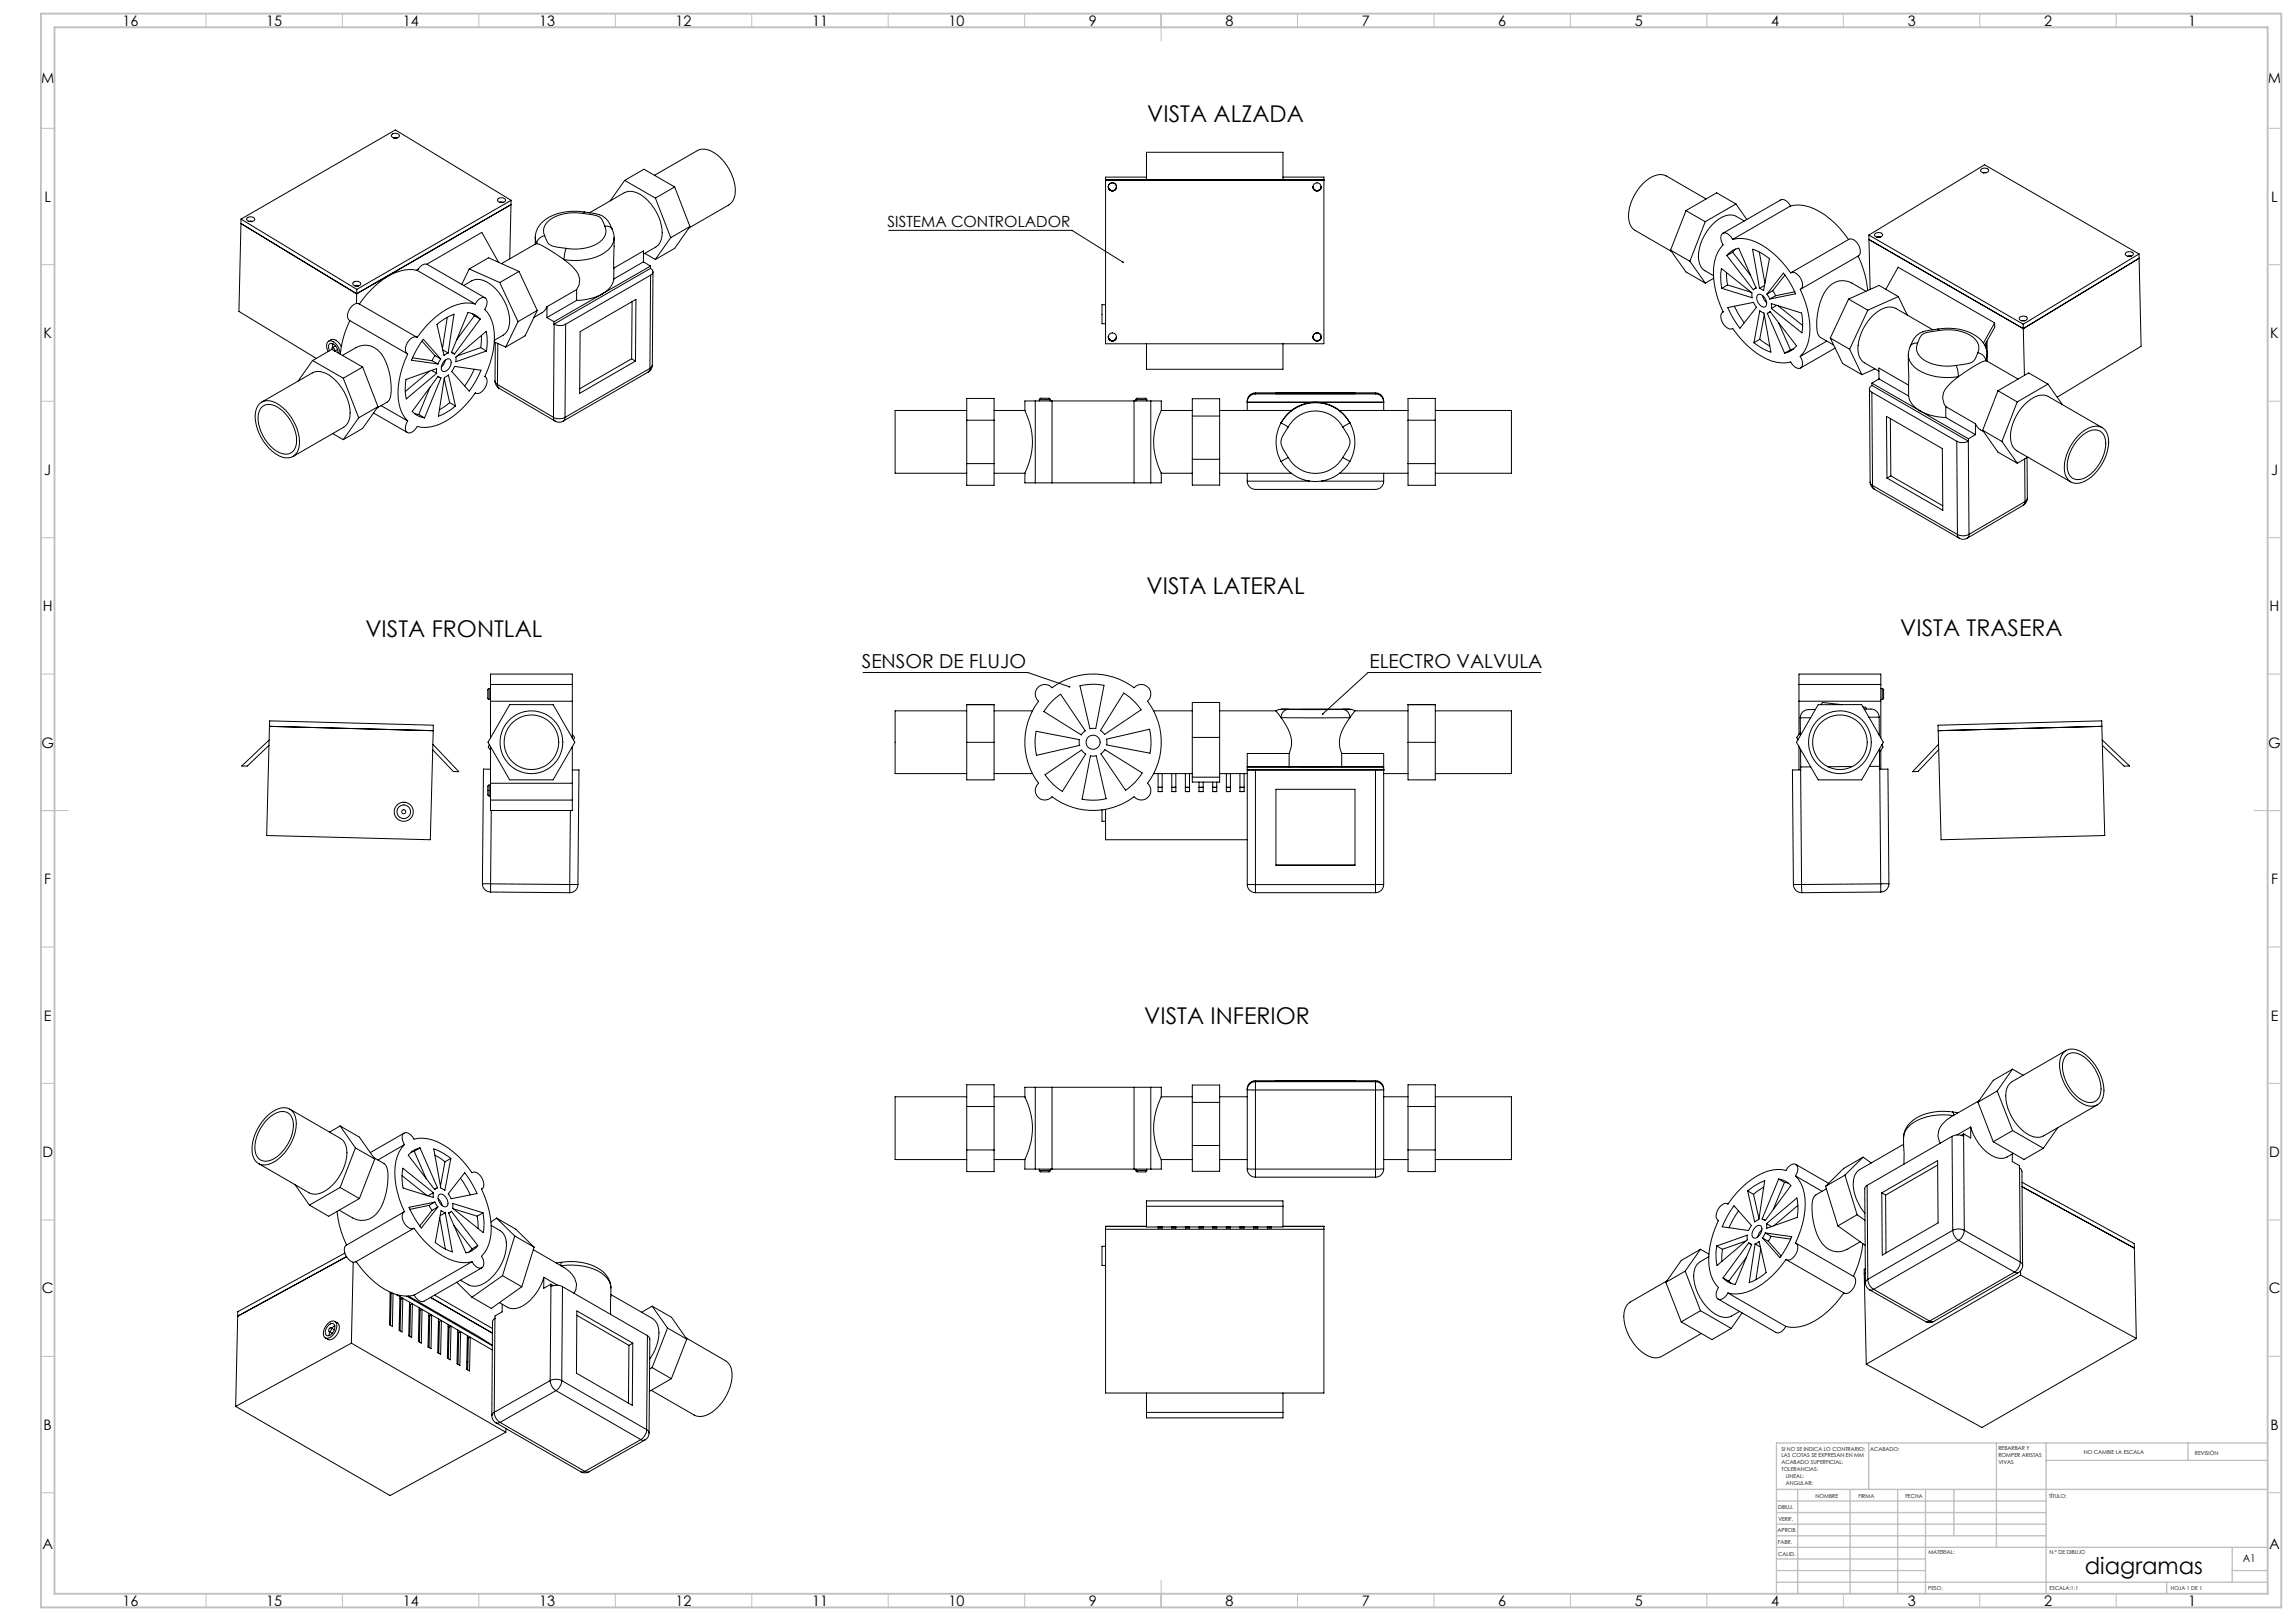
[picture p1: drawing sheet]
<svg xmlns="http://www.w3.org/2000/svg" width="841mm" height="594mm" viewBox="0 0 841 594" stroke-linecap="round" stroke-linejoin="round" font-family="sans-serif">
<defs><g id="words">
<g font-size="8.5">
<text x="420.4" y="44.6">VISTA ALZADA</text>
<text x="420.2" y="217.7">VISTA LATERAL</text>
<text x="133.9" y="233.3">VISTA FRONTLAL</text>
<text x="696.4" y="232.9">VISTA TRASERA</text>
<text x="419.3" y="375.1">VISTA INFERIOR</text>
<text x="764" y="576.7">diagramas</text>
</g>
<g font-size="7.1">
<text x="315.8" y="244.8">SENSOR DE FLUJO</text>
<text x="501.8" y="244.8">ELECTRO VALVULA</text>
</g>
<text font-size="5.6" x="325.2" y="83.1">SISTEMA CONTROLADOR</text>
<g font-size="5.3">
<text x="44.8" y="9.5">16</text>
<text x="97.6" y="9.5">15</text>
<text x="147.6" y="9.5">14</text>
<text x="197.6" y="9.5">13</text>
<text x="247.6" y="9.5">12</text>
<text x="297.6" y="9.5">11</text>
<text x="347.6" y="9.5">10</text>
<text x="399.1" y="9.5">9</text>
<text x="449.1" y="9.5">8</text>
<text x="499.1" y="9.5">7</text>
<text x="549.1" y="9.5">6</text>
<text x="599.1" y="9.5">5</text>
<text x="649.1" y="9.5">4</text>
<text x="699.1" y="9.5">3</text>
<text x="749.1" y="9.5">2</text>
<text x="801.8" y="9.5">1</text>
<text x="15.1" y="30.5">M</text>
<text x="831.1" y="30.5">M</text>
<text x="16.3" y="74">L</text>
<text x="832.3" y="74">L</text>
<text x="16" y="124">K</text>
<text x="832" y="124">K</text>
<text x="16.2" y="174">J</text>
<text x="832.2" y="174">J</text>
<text x="15.7" y="224">H</text>
<text x="831.7" y="224">H</text>
<text x="15.2" y="274">G</text>
<text x="831.2" y="274">G</text>
<text x="16.2" y="324">F</text>
<text x="832.2" y="324">F</text>
<text x="16.1" y="374">E</text>
<text x="832.1" y="374">E</text>
<text x="15.5" y="424">D</text>
<text x="831.5" y="424">D</text>
<text x="15.4" y="474">C</text>
<text x="831.4" y="474">C</text>
<text x="16" y="524">B</text>
<text x="832" y="524">B</text>
<text x="15.5" y="567.5">A</text>
<text x="831.5" y="567.5">A</text>
<text x="44.8" y="588.5">16</text>
<text x="97.6" y="588.5">15</text>
<text x="147.6" y="588.5">14</text>
<text x="197.6" y="588.5">13</text>
<text x="247.6" y="588.5">12</text>
<text x="297.6" y="588.5">11</text>
<text x="347.6" y="588.5">10</text>
<text x="399.1" y="588.5">9</text>
<text x="449.1" y="588.5">8</text>
<text x="499.1" y="588.5">7</text>
<text x="549.1" y="588.5">6</text>
<text x="599.1" y="588.5">5</text>
<text x="649.1" y="588.5">4</text>
<text x="699.1" y="588.5">3</text>
<text x="749.1" y="588.5">2</text>
<text x="801.8" y="588.5">1</text>
</g>
<text font-size="3.9" x="821.9" y="572.5">A1</text>
<g font-size="2">
<text x="652.8" y="531.6">SI NO SE INDICA LO CONTRARIO:</text>
<text x="685.4" y="531.6">ACABADO:</text>
<text x="732.3" y="531.5">REBARBAR Y</text>
<text x="732.3" y="534">ROMPER ARISTAS</text>
<text x="763.6" y="533">NO CAMBIE LA ESCALA</text>
<text x="804.3" y="533.2">REVISIÓN</text>
<text x="652.8" y="534.1">LAS COTAS SE EXPRESAN EN MM</text>
<text x="652.8" y="536.6">ACABADO SUPERFICIAL:</text>
<text x="652.8" y="539.1">TOLERANCIAS:</text>
<text x="732.3" y="536.5">VIVAS</text>
<text x="654.4" y="541.6">LINEAL:</text>
<text x="654.4" y="544.1">ANGULAR:</text>
<text x="665.3" y="549">NOMBRE</text>
<text x="681" y="548.9">FIRMA</text>
<text x="698.2" y="548.9">FECHA</text>
<text x="750.9" y="548.9">TÍTULO:</text>
<text x="651.6" y="553.1">DIBUJ.</text>
<text x="651.7" y="557.3">VERIF.</text>
<text x="651.4" y="561.4">APROB.</text>
<text x="651.5" y="565.8">FABR.</text>
<text x="706.6" y="569.5">MATERIAL:</text>
<text x="751.1" y="569.5">N.º DE DIBUJO</text>
<text x="651.7" y="570.1">CALID.</text>
<text x="706.6" y="582.5">PESO:</text>
<text x="751.1" y="582.6">ESCALA:1:1</text>
<text x="795.5" y="582.6">HOJA 1 DE 1</text>
</g>
</g></defs>
<g fill="none" stroke="#000" stroke-width=".37">
<path d="M143.5 49.3a1.85 1.85 0 0 1 2.9 .4 1.7 1.7 0 0 1-3 0zM144.3 50.5h1.2M420.1 55.8h50v10h-50zM90.5 80l.8-.5a1.26 1.26 0 0 1 1.3 0 1.26 1.26 0 0 1 .6 1.2 1.85 1.85 0 0 1-2.9-.4zM182.4 73l.8-.5a1.3 1.3 0 0 1 2 1.2 1.84 1.84 0 0 1-2.9-.4zM183.1 74.1h1.3M187.3 75l-56.6 32.7-42.4-25.8M187.3 73.4l-56.6 32.6M187.3 73.4l-.5 21.5M187.3 73.4l-42.4-25.8-56.6 32.7M213.7 78.2l3.5 .5a3.9 3.9 0 0 1 3.9 2.8l.6 1.4M213.7 78.2a15.9 15.9 0 0 0-13.2 3.3 4.3 4.3 0 0 0-.9 4.9"/>
<path d="M214.2 77.7a18.8 18.8 0 0 0-15.6 3.8 7.4 7.4 0 0 0-2.4 5.5M214.2 77.7l2 .3a7.5 7.5 0 0 1 7.7 5.3M214.2 77.7l-.5 .5M216.1 78l12.7-7.4a6.5 6.5 0 0 1 7.5 1.9 17.4 17.4 0 0 1 6.3 14.1 5.1 5.1 0 0 1-2.3 4l-4.5 2.5M228.9 66.1l-5.3 7.5M228.9 66.1l11.3 6.5M228.9 66.1l7.1-4.1 11.2 6.5M239.9 64.2l15.7-9a6 6 0 0 1 6.3 .9 17.6 17.6 0 0 1 7.5 15 5.4 5.4 0 0 1-2.3 4l-14.6 8.4M240.2 72.6l5.6 14.5M247.2 68.5l-7 4.1M247.2 68.5l5.6 14.5M405.1 66h80"/>
<path d="M406.2 68.4a1.5 1.5 0 0 0 1.5 1.4 1.5 1.5 0 0 0 1.5-1.4 1.5 1.5 0 0 1-1.5 1.5 1.5 1.5 0 0 1-1.5-1.5zM420.1 64.9h-15v61.1h80v-61.1h-15M481.2 68.4a1.5 1.5 0 0 0 1.5 1.5 1.5 1.5 0 0 0 1.5-1.5M481.2 68.4a1.5 1.5 0 0 0 1.5 1.6 1.5 1.5 0 0 0 1.5-1.6M481.2 68.4a1.5 1.5 0 0 0 1.5 1.4 1.5 1.5 0 0 0 1.5-1.4M617.8 77.2l-5.6 14.5M617.8 77.2l7.1 4M625.2 72.9l-14.6-8.4a7.7 7.7 0 0 0-8.7 2.9 16.3 16.3 0 0 0-4.8 14.3 4.3 4.3 0 0 0 2.1 2.7l13.3 7.7M636.1 74.7l-11.2 6.5M636.1 74.7l4 5.7M636.1 74.7l-7-4-11.3 6.5M656.1 75.5a14.9 14.9 0 0 1 12.6 3.2 35 35 0 0 1 8.7 9.1"/>
<path d="M656.1 75.5a3.2 3.2 0 0 0-3.6-2.2l-21.2 12.2M656.1 75.5l-21.2 12.2M725.9 62.2a1.83 1.83 0 0 1 2.9 .3 1.73 1.73 0 0 1-3 0zM726.7 63.3h1.2M88.3 81.9l-.7 32.2 28.3 17.2M88.3 80.3l42.4 25.7M88.3 80.3v1.6M91.2 81.1l1.3 .1M152.9 99.1a16.7 16.7 0 0 0-14.4 4.7 36.9 36.9 0 0 0-6.8 7.6M152.9 99.1a3.2 3.2 0 0 1 3.7-2.2l21.2 12.2M152.9 99.1l21.3 12.3M153.2 98.6l-.7 .4"/>
<path d="M171.9 98.6l-2.7 5.6M171.9 98.6l11.2 4.9M171.9 98.6l7.1-4.1 11.2 5M182.7 96.1l-6.1-10.9-20.2 11.6M190.2 99.5l-7.1 4M190.2 99.5l6.7 14.3M196.1 87l.6 2.3M196.1 87v2.5M196.7 89.3a39.2 39.2 0 0 1 10 5.8M196.7 89.3l-12.9 7.3M199.6 86.4a4.6 4.6 0 0 0 4.4 4.2l3.5 .4M199.6 86.4a3.3 3.3 0 0 0-2.9 2.9"/>
<path d="M206.7 95.1l.1 .1a18.1 18.1 0 0 1 5 5.1l.6 1.9-.2 2.1-.9 1.8M207.5 91l-.6 1.9-.2 2.2M221.7 82.9a4.9 4.9 0 0 1-3 6.5 17.5 17.5 0 0 1-11.2 1.6M221.7 82.9l1.5 .1 1.1 1M224 83.3l.3 .7M224.3 84l.5 1.4 .2 1.8M224.9 98.2v4M225 87.2l-.1 11M225 87.2a7.2 7.2 0 0 1-4.9 6.3 22.7 22.7 0 0 1-13.4 1.6M235.8 95.9l-10.9 6.3M235.8 95.9v-3.9l-10.9 6.2M235.8 95.9l2.6 1.6"/>
<path d="M236.3 92.8l3.8 2.3M238.4 98.3v.1M238.4 98.3l-35.4 20.5M238.4 97.5l-17.7 10.2M238.4 97.5v.8M238.4 98.4a1.31 1.31 0 0 1 .9 1.2 1.31 1.31 0 0 1-.9 1.3M239.3 99.6l-.3 34.2M245.8 87.1l-5.7 8M252.8 83l-7 4.1M252.8 83l-5.6 8-7.1 4.1M325.7 84.4h67.1l18.7 11.7M612.2 91.7l7.1 4"/>
<path d="M612.2 91.7l5.6 8 7.1 4M619.3 95.7l5.6 8M624.9 81.2l-5.6 14.5M630.8 98.4l11.2 8.9 .1 1.8-11.2-3.5a21.1 21.1 0 0 1-.1-7.2zM632.7 99.9l.4 4.5M633.3 93.1l1.5-1.2 2.4-1 6.3 14.7-1 .6-9.7-12.5zM634.9 87.7a3.2 3.2 0 0 0-3.6-2.2 3.2 3.2 0 0 0 .1 4.2 16.6 16.6 0 0 0-3.1 14.9 37.3 37.3 0 0 0 3.1 9.7M634.9 87.7a16.4 16.4 0 0 1 14.4 4.7 38.4 38.4 0 0 1 6.9 7.6 2.89 2.89 0 0 1 3.6 1.9 2.95 2.95 0 0 1-.1 4.2 30.5 30.5 0 0 1 3.1 18.4 11.7 11.7 0 0 1-3.1 6.1M634.9 92.4l6.6 8.6M634.9 92.4l-2.1 1.3M636.1 91.3l-1.2 1.1M639.2 81a7.1 7.1 0 0 0-6.9-1.9 16.9 16.9 0 0 0-9.8 16.2 5.1 5.1 0 0 0 2.3 3.9l3.1 1.8"/>
<path d="M642.2 91.3a18.7 18.7 0 0 1 6.2 3.5l-2.1 11.7-1.5-.9zM644.7 92.4l2 11.3M656.3 99.9l21.2-12.2a2.99 2.99 0 0 1 3.5 2 3.1 3.1 0 0 1 0 4.1l-21.2 12.2M680.9 93.8a35.1 35.1 0 0 1 3.5 12.7M684.8 86.1l42.5-25.7 56.5 32.7M684.8 86.1l56.6 32.7M684.8 86.1l.5 20M684.9 87.8l56.5 32.6 42.5-25.8M687 85.8l.8-.5a1.22 1.22 0 0 1 1.4-.1 1.22 1.22 0 0 1 .6 1.2 1.83 1.83 0 0 1-2.9-.3zM689 86.9h-1.2M778.9 92.8a1.86 1.86 0 0 1 2.9 .3 1.72 1.72 0 0 1-3 0zM780.9 93.9h-1.2"/>
<path d="M783.8 93.1l-42.4 25.7M783.8 93.1l.8 33.8-30.7 18.6M128.2 117.5a36.2 36.2 0 0 0-3.5 12.3M129.4 103.6a1.81 1.81 0 0 1 2.8 .4 1.72 1.72 0 0 1-3-.1zM130.1 104.7l1.2 .1M130.7 106l-.1 5.2M160.1 118.9a21.4 21.4 0 0 1 6.3-3.8l-2.2 14.3-1.5 .8zM163.9 116.3l-1.8 11.4M169.9 104.6a6.9 6.9 0 0 1 7.2-1.8 17 17 0 0 1 9.5 16.4 5 5 0 0 1-2.2 3.6l-3.2 1.9M171.5 114.5a7.2 7.2 0 0 1 4.5 2.4l-9.5 12.9-1.1-.6zM173 114.9l.8 .8M173.8 115.7l-6.4 8.8"/>
<path d="M173.8 115.7l2.2 1.2M174.2 111.4a16.6 16.6 0 0 0-14.5 4.7 36.9 36.9 0 0 0-6.8 7.5 2.99 2.99 0 0 0-3.6 2 2.96 2.96 0 0 0 .1 4.1 30.5 30.5 0 0 0-3.1 18.5 11.7 11.7 0 0 0 3.1 6.1M174.2 111.4a3.2 3.2 0 0 1 3.6-2.3 3.2 3.2 0 0 1-.1 4.3 14.8 14.8 0 0 1 3.4 12.5 36.5 36.5 0 0 1-3.4 12.1M183.1 103.5l6.7 14.4M189.8 117.9l-4.5 9.3M196.9 113.8l-7.1 4.1M196.9 113.8l-4.5 9.3-7.1 4.1M200.4 116.4l2.6 1.5M200.4 112.4a7.4 7.4 0 0 1-4.7 3.9M200.4 112.4v4M203 117.9v.9M203 118.8h.1"/>
<path d="M203.1 118.8a4.8 4.8 0 0 0 4.2 0M203.1 118.8l-.3 34.1M207.3 118.8l-.3 34.2M211.3 110.1l-10.9 6.3M211.3 106.1l-10.9 6.3M211.3 106.1v4M220.7 107.7a20.6 20.6 0 0 1-9.4 2.4M220.7 107.7l-17.7 10.2M224.9 102.2a7.5 7.5 0 0 1-4.2 5.5M231.6 110.5l-.1 21M238.4 100.9l-31.1 17.9M238.4 100.9l-.2 34.1"/>
<path d="M405.1 111.6h-1.3v7h1.3M628 102l-3.1 1.7M631.4 114.3a2.95 2.95 0 0 0-.1 4.1 2.98 2.98 0 0 0 3.6 2M631.4 114.3l-.1 .1M633.1 104.4l8.6 2.7M633.1 104.4l-2.2 1.2M633.1 112.7l9.5-1.9 1 1.8-6 7.7a35 35 0 0 1-4.5-7.6zM635.6 112.2l3.6 6.1M643.5 105.5l-.5 .3M644 108.3a1.31 1.31 0 0 1 2 .1 3 3 0 0 1 1 3.9 2.41 2.41 0 0 1-3-2l-.3-.8zM644.9 113.9l1.5 .8 2.5 14.3a18.7 18.7 0 0 1-6.2-3.4zM645.9 108.3l.6 1.5 .9 1.1"/>
<path d="M646.5 115.4l-1.7 8.9M646.6 104.6l-1.8 1M647.5 107.8l6-7.7a35 35 0 0 1 4.5 7.6l-9.5 1.9M647.5 107.8l1 1.8M647.6 114.8l1-.6 9.7 12.5a7.3 7.3 0 0 1-4.3 2.7zM648.7 114.3l-.6 .3M649.1 111.3l11.1 3.4a21.1 21.1 0 0 1 .1 7.3l-11.2-9zM649.6 106.5l1.1 1.9M649.6 106.5l-2.1 1.3M650.7 108.4l-2.2 1.2M651.1 111.9l-2 1.1M651.5 112l9.1 7.3"/>
<path d="M651.7 118.2l4.4 10M654.1 100.8l-4.5 5.7M657.7 106.9l-7 1.5M677.4 109.6l-6.7 14.3M677.4 109.6l7.1 4.1M683.8 106.7l-5.2-3a6.9 6.9 0 0 0-9.4 2.5 23.2 23.2 0 0 0-3.1 16l.9 1.3 4.9 2.9M684.5 113.7l-6.7 14.3M691.1 106l4.5-8.1 35.3 20.4M695.6 108.7l-11.1 5M695.6 108.7l3.3 6.8M695.6 108.7l-7-4.1-11.2 5M730.9 118.3l.1 1.6-3.7 6.6"/>
<path d="M730.9 118.3l-4.1 7.4M740 116.4l.8-.5a1.25 1.25 0 0 1 1.4-.1 1.25 1.25 0 0 1 .6 1.2 1.83 1.83 0 0 1-2.9-.3zM741.4 118.8l.5 18.8M742.1 117.5h-1.3M114.5 132.1l-5.2 7.5M114.5 132.1l11.3 6.5M120.2 128.8l-.1-.3a2.3 2.3 0 0 1 .8-3.6 4.8 4.8 0 0 1 3.7 4.8M120.4 125.1a3 3 0 0 1 4.7 1.9M120.8 128.5a1.99 1.99 0 0 1 .3-2.7 3.2 3.2 0 0 1 2.8 3.5M121.6 128v-.4a.77 .77 0 0 1 .9 .1 .77 .77 0 0 1 .1 .9l1.1-.5M121.6 128l-7.1 4.1M121.6 128l11.3 6.5"/>
<path d="M121.8 125.9l.2 1.4M122.7 128.6l.1 .1M122.9 126.7l-1.2 .7M125.5 130.2l5-2.8a7.3 7.3 0 0 1 10.2 3.6 24.1 24.1 0 0 1 2.3 14.7l-.3 .9-.8 .7M125.8 138.6l5.6 14.5M132.9 134.5l-7.1 4.1M132.9 134.5l5.6 14.5M148.8 139.1l11.2-4v1.7l-11.1 9.4a18.9 18.9 0 0 1-.1-7.1zM151.2 131.1l7.2 1.1M152.8 123.6l-21.2-12.3a3.9 3.9 0 0 0-4.2 3.8 2.18 2.18 0 0 0 .7 2.3l21.2 12.2M154.6 125l4.8 5.3M157.4 136l-8.9 7.5"/>
<path d="M158.2 135.7l1.8 1.1M158.4 132.2l2.1 1.2M159.4 130.3l-1 1.9M159.4 130.3l2.1 1.2M160.5 138l.5 .2M160.5 137.9l1.1 .6-6 14.6a7.6 7.6 0 0 1-4.5-2.4zM161.5 131.5l-6.4-7.2-2.4 3.7-1.9 4 9.7 1.4M161.5 131.5l-1 1.9M162.2 128.2l2 1.2M162.8 132.3a1.42 1.42 0 0 1 2.4-.2 3.2 3.2 0 0 1-2.9 4 2.67 2.67 0 0 1 .5-3.8zM162.8 138.7l2 8.9M162.8 138.3l1.5-.9 2.6 11.4a19.5 19.5 0 0 1-6.2 3.7z"/>
<path d="M163.2 131.9l-.4 1.2-1.1 1.4M165.5 129.1l.6 .3M166.6 134.3l9.6 1.4a35.1 35.1 0 0 1-4.3 7.6l-6.4-7.2zM167 130.9l11.2-9.4a19.1 19.1 0 0 1 .1 7.1l-11.3 4zM173.8 135.3l-3.5 6.2M176.1 127.4l-8.5 3M176.1 127.4l2.2 1.2M176.4 123l-.3 4.4M177.7 138a2.9 2.9 0 0 1 .1 4.1 2.89 2.89 0 0 1-3.6 1.9M177.7 137.9l.1 .1M181.2 125.3l4.1 1.9M181.4 139.7a3.1 3.1 0 0 0 1.5 2.6"/>
<path d="M181.4 139.7l.2 .6 .7 .6M181.5 125.5l-.1 14.2M182.4 125.9l-.1 15M212.6 121.5l20.4-11.8-.1 22.6-20.5 11.8zM231.5 131.5l-19.1 11M231.5 131.5l1.4 .8M237.5 136.3l-31.1 18M238.2 135l-.2 .8-.5 .5M238.2 135l-31.2 18M239 133.8a3.1 3.1 0 0 1-1.5 2.5M239 133.8l-.2 .6-.6 .6M406.2 123.4a1.5 1.5 0 0 0 1.5 1.5 1.5 1.5 0 0 0 1.5-1.5"/>
<path d="M406.2 123.4a1.5 1.5 0 0 0 1.5 1.4 1.5 1.5 0 0 0 1.5-1.4M420.1 126v9.3h50v-9.3M481.2 123.4a1.5 1.5 0 0 0 1.5 1.4 1.5 1.5 0 0 0 1.5-1.4 1.5 1.5 0 0 1-1.5 1.5 1.5 1.5 0 0 1-1.5-1.5zM634.9 120.4a31 31 0 0 0 14.4 11.9 12 12 0 0 0 6.9 .3 3.2 3.2 0 0 0 3.6 2.3 3.2 3.2 0 0 0-.1-4.3M634.9 120.4h-.1M644.8 124.3l3.7 2.5M644.8 124.3l-2.1 1.3M656.1 128.2l-2.1 1.2M657.2 127.9l-1.1 .3M669.4 125l-9.7 5.6M670.7 123.9l7.1 4.1M670.7 123.9l4.5 9.3 7.1 4.1"/>
<path d="M672.5 127.6l-12.7 7.3M677.8 128l4.5 9.3M687.1 135.2l-4.8 2.1M688.6 138.8l-.1-3.9 10.9 6.2M688.6 138.8l10.8 6.3M688.6 138.8l-2.6 1.6M700 126.9l-.7 3.1M700.3 126.1l-.3 .8M702.7 125.8a4.9 4.9 0 0 0 2.9 6.5 17.5 17.5 0 0 0 11.2 1.6M702.7 125.8l-1.6 .1-1.1 1M708.3 120.9l-13.6-7.9a6.3 6.3 0 0 0-6.6 1.2 17.4 17.4 0 0 0-7.1 15.1 5.1 5.1 0 0 0 2.2 3.7l5.4 3M710.1 120.6l-2.1 .3a7.5 7.5 0 0 0-7.6 5.3"/>
<path d="M710.6 121.1l-.5-.5a18.2 18.2 0 0 1 16.2 4.4 7 7 0 0 1 1.9 4.9M710.6 121.1l-2.3 .4a5 5 0 0 0-5.6 4.3M710.6 121.1a15.6 15.6 0 0 1 13.3 3.3 4.2 4.2 0 0 1 .8 4.9M716.8 133.9l.5 1.3 .4 2.8M717.7 138l-.8 .6a13.6 13.6 0 0 0-4.7 5.3l-.3 2 .5 2 .6 1.1M717.7 138a20.7 20.7 0 0 1-16.1-3.4 6.2 6.2 0 0 1-2.3-4.5l.1 11M724.7 129.3a4.9 4.9 0 0 1-5.5 4.3l-2.4 .3M724.7 129.3a3.3 3.3 0 0 1 2.9 2.9M727.6 132.2a38.6 38.6 0 0 0-9.9 5.8M727.6 132.2h.4M727.6 132.2l.6-2.3v2.5M727.8 125.6l.1 2.2"/>
<path d="M728 132.2l11.5 6.7M728.1 125.1l.1 5.5M728.2 130.5v.1M728.2 129.7h.1M94.9 148.2a5.3 5.3 0 0 1 7.3 .1 17.6 17.6 0 0 1 7.5 15.1 4.7 4.7 0 0 1-7.5 3.6 17.4 17.4 0 0 1-8.6-15.7l.7-2.3zM95.6 149.5a4.7 4.7 0 0 1 6.9 .2 15.3 15.3 0 0 1 6.1 13 4 4 0 0 1-6.1 3.2 14.8 14.8 0 0 1-7.7-14.5zM95.9 147.3l18.5-10.6a5.9 5.9 0 0 1 6.4 .9 17.6 17.6 0 0 1 7.4 15 5.4 5.4 0 0 1-2.3 4l-18.5 10.7M121.9 158.9l3.9 2.2M131.4 153.1l-5.6 8M136.9 151.3l12.4 7.2M138.5 149l-7.1 4.1M138.5 149l-5.6 8-7.1 4.1"/>
<path d="M139.7 148.7l9.7 5.6M142 147.3l-3.8 2.2M151.9 151.5l1.6 .4M153.5 151.9l2.1 1.2M157.6 141.9l-4.1 10M164.8 147.6l-3.8 2.6M164.8 147.6l2.1 1.2M174.1 144l.2 .1M174.2 144a29.2 29.2 0 0 1-16.3 12.4l-3.4 .2-1.6-.3a3.2 3.2 0 0 1-3.6 2.2 3.2 3.2 0 0 1 .1-4.2M182.3 140.9l.6 1.4M182.3 140.9l20.5 12M182.9 142.3l20.5 12"/>
<path d="M202.8 152.9a4.6 4.6 0 0 0 4.2 .1M202.8 152.9l.2 .9 .4 .5M203.4 154.3a2.87 2.87 0 0 0 3 0M207 153l-.1 .8-.5 .5M354.3 150.4h-26.3v23h26.3M354.3 146h10v31.8h-10zM354.3 154h10M364.3 150.4h11.3M375.6 150.4a25 25 0 0 1 0 23M379.4 146.9h6.1M379.4 146.9h-3.8v3.5M379.4 146.9v30"/>
<path d="M380.9 146.4v-.1a6.1 6.1 0 0 1 3.7-.3l.3 .4M380.9 146.4h4M380.9 146.4v.5M384.9 146.4v.5M385.5 146.9h30.1M385.5 146.9v30M415.6 146.9h6.1M415.6 146.9v30M416.2 146.4l.4-.5h3.2l.4 .5M416.2 146.4h4M416.2 146.4v.5M420.2 146.4v.5"/>
<path d="M421.7 146.9h3.9v3.5M421.7 146.9v30M425.6 150.4a24.9 24.9 0 0 0 0 23h-.1M425.6 150.4h11.3M436.9 146.1h10v31.7h-10zM436.9 152.5h10M446.9 150.4l26.4 .1-2.4 2.3-1.5 2.1M460.1 144.3a3 3 0 0 0-3 3M460.1 144a3 3 0 0 0-3 3v3.4M460.1 144v.3M460.1 144.3h43.9M460.1 144h43.9"/>
<path d="M467.6 144h28.9v.3h-28.9zM469.4 154.9l2.7 1.5M469.4 154.9a14.5 14.5 0 0 1 25.3 0M469.4 154.9a14.6 14.6 0 0 0 0 14.2M472.1 156.4a11.5 11.5 0 0 1 20 0M472.1 156.4a14.2 14.2 0 0 0-2.7 5.4 12 12 0 0 0 2.7 5.8M473.2 150.4a14.6 14.6 0 0 1 17.7 0M490.8 150.5l2.1 1.9 1.8 2.5M490.8 150.4h25.2M492.1 156.4a11.6 11.6 0 0 1 2.6 5.9 14.2 14.2 0 0 1-2.6 5.3M494.7 154.9l-2.6 1.5M494.7 154.9a14.6 14.6 0 0 1 0 14.2"/>
<path d="M504 144a3 3 0 0 1 3 3v3.4M504 144.3a3 3 0 0 1 3 3M504 144v.3M507 147.4h-49.9M516 146h10v31.8h-10zM516 154h10M526 150.4h27.9v23h-27.9M685.1 142.5l.2 34.2M685.9 143.7l31.2 18M685.9 143.7l.3 34.2M686 141.2a1.33 1.33 0 0 0-.9 1.3 1.33 1.33 0 0 0 .8 1.2M686 141.2l35.3 20.5"/>
<path d="M686 140.4l35.3 20.4M686 140.4v.8M691.3 152.6l20.5 11.8 .1 22.6-20.4-11.8zM692.7 153.4l.2 21M699.4 141.1v4M699.4 145.1a8.7 8.7 0 0 0 6.3 6.4l3.5 1.1 3.8 .4M713 149l10.9 6.3M713 149v4M713 153l10.9 6.3M723.9 155.3a5.1 5.1 0 0 0 3 2.8M723.9 159.3l-2.6 1.5M723.9 155.3v4"/>
<path d="M726.5 157.7l7.1 4.1M726.5 157.7l5.7 8 7 4M732.2 143.2l-5.7 14.5M732.2 143.2l7 4.1M739.2 147.3l-5.6 14.5M750.5 140.8l-11.3 6.5M750.5 140.8l5.3 7.5M750.5 140.8l-7.1-4.1-11.2 6.5M761.6 159.6a8.7 8.7 0 0 1 8.1-3.2 5.4 5.4 0 0 1 3 5.6 17.2 17.2 0 0 1-9.9 14.8 4.5 4.5 0 0 1-6.3-4.1 17.2 17.2 0 0 1 5.1-13.1zM770.3 156.7l-19.7-11.4a6.6 6.6 0 0 0-7.5 1.8 17.7 17.7 0 0 0-6.3 14.2 5.1 5.1 0 0 0 2.3 3.9l19.7 11.4M354.3 169.9h10M364.3 173.4h11.3"/>
<path d="M375.6 173.4v3.5h3.8M379.4 176.9h6.1M385.5 176.9h30.1M415.6 176.9h6.1M425.5 173.4h11.4M425.6 173.4v3.5h-3.9M436.9 168.3h10M446.9 173.4h26.3M457.1 176.3a3 3 0 0 0 3 3h43.9a3 3 0 0 0 3-3M457.1 173.4v2.9M457.1 176.3h22.8M469.4 169.1a14.5 14.5 0 0 0 25.3 0"/>
<path d="M472.1 167.6a11.5 11.5 0 0 0 20 0M472.1 167.6l-2.7 1.5M484.2 176.3h22.8M490.9 173.4h25.1M492.1 167.6l2.6 1.5M507 173.4v2.9M516 169.9h10M685.3 176.7a3.1 3.1 0 0 0 1.5 2.5M685.3 176.7l.3 .6 .6 .6M686.2 177.9l.2 .8 .4 .5M686.2 177.9l31.1 18M686.8 179.2l31.1 18"/>
<path d="M692.9 174.4l19 10.9M692.9 174.4l-1.4 .8M717.1 161.7l.2 34.2M721.3 161.7a4.6 4.6 0 0 1-4.2 0M721.3 161.7l.2 34.1M721.3 161.7h.1M721.3 160.8v.9M733.6 161.8l5.6 7.9M741.9 168.2l.2 15.6M742.8 167.7l.1 14.8M743.1 167.5l-3.9 2.2M762.1 160.5a6.9 6.9 0 0 1 7.4-2.6 6.1 6.1 0 0 1 1.8 7.4 14.9 14.9 0 0 1-8.1 10.2 4 4 0 0 1-5.7-4.1 15.5 15.5 0 0 1 4.6-10.9z"/>
<path d="M717.3 195.9l.2 .8 .4 .5M717.9 197.2a2.87 2.87 0 0 0 3 0M721.5 195.8a4.6 4.6 0 0 1-4.2 .1M721.5 195.8l-.1 .9-.5 .5M741.5 185.1l-20.6 12.1M742.1 183.8l-.2 .8-.4 .5M742.1 183.8l-20.6 12M742.9 182.5a3 3 0 0 1-1.4 2.6M742.9 182.5l-.2 .7-.6 .6M179.2 252.3l-.4 .4v3.2l.4 .4M179.2 252.3v4M179.2 256.3h.5"/>
<path d="M179.2 252.3h.5M179.7 257v13.4M179.7 250.8v6.2M179.7 250.8v-3.8h30v3.8M179.7 250.8h30M179.7 257h30M186.8 258.2h15.9l7.9 13.8-7.9 13.8h-15.9l-8-13.8zM209.7 257v13.4M209.7 250.8v6.2M316.3 246.4h60.3l15.3 5.3M354.3 258.2h10v27.6h-10zM354.3 258.2h10"/>
<path d="M380.4 251.8a3.5 3.5 0 0 1 5.1 .2 25 25 0 0 1 30.1 0 3.5 3.5 0 0 1 5.1-.2 3.5 3.5 0 0 1-.2 5.2 25 25 0 0 1 0 30 3.5 3.5 0 0 1 .2 5.1 3.5 3.5 0 0 1-5.1-.1 25 25 0 0 1-30.1 0 3.5 3.5 0 0 1-5.1 .1 3.5 3.5 0 0 1 .2-5.1 25 25 0 0 1 0-30 3.5 3.5 0 0 1-.2-5.2zM385.3 257.2l3.4-2.8 9 13.4-1.5 1.5-13.7-8.6zM395.7 251.3a20.7 20.7 0 0 1 8.9-.2l-3.1 15.9h-2.1zM411.8 254a21.9 21.9 0 0 1 6.3 6.1l-13.3 9-1.5-1.4zM436.9 257.4h10v29.2h-10zM472 259.9h-2.9l-1.5 .6M472.1 260a2.92 2.92 0 0 0-2.7 3M472.1 260h20M472.1 260l-2.7-.1h25.3l-2.6 .1M492.1 260a2.92 2.92 0 0 1 2.6 3M492.1 259.9h2.9l1.5 .6M516 258.2h10v27.6h-10z"/>
<path d="M516 258.2h10M564.7 246.4h-63.4l-16.6 15.2M659.2 257v12.1M659.2 250.8v6.2M659.2 250.8v-3.8h30v3.8M659.2 250.8h30M659.2 257h30M665.2 260h-.1a5.5 5.5 0 0 0-4.9 1.4l-.5 1.7M666.3 258.2h15.9l7.9 13.8-7.9 13.8h-15.9l-8-13.8zM667.3 258.2l.6-.8 7.1 .8M682.7 259.1l1 .1 .3 .6M683.1 259.8h.1a5.4 5.4 0 0 1 4.9 1.3l.5 1.7"/>
<path d="M689.2 257v13.4M689.2 250.8v6.2M689.2 256.3h.6M689.2 252.3h.6M689.8 252.3l.4 .4v3.2l-.4 .4M689.8 252.3v4M98.6 271.2l-10 9.5h2l8-7.6M98.7 266.2l.1-2 60 1.5-.1 2.1M98.7 266.2l60 1.6M98.7 266.2l-1 40 60 1.5 1-39.9M158.6 272.7l9.5 10.1-2-.1-7.6-8M179.3 272.9l-.4 .9 .8 1.1"/>
<path d="M179.7 273.6v13.4M209.7 273.6v13.4M209.7 269.1l.8 1.1-.4 .9M354.3 260.5h-26.3v23h26.3M354.3 272h10M364.3 260.5h14.1M379.7 268l15.8 3 .1 2.1-15.8 3.7a21.4 21.4 0 0 1-.1-8.8zM399.6 277h2.1l3.6 15.7a22.3 22.3 0 0 1-8.8 .2zM404.9 274.7l13.7 8.5a21.2 21.2 0 0 1-6.1 6.4l-9.1-13.4zM405.5 270.9l15.8-3.7a21.3 21.3 0 0 1 .1 8.8l-15.8-3zM422.8 260.5h14.1M436.9 270.2h10"/>
<path d="M446.9 260.5h20.7l1.8 2.5M469.4 263h25.3M469.4 263a16.1 16.1 0 0 1 3.9 9.7l-.9 3.4M472.4 276.1h-15.3v48M472.4 276.1v4.9M491.7 276.1h15.3v48M491.7 276.1v4.9M494.7 263a13.6 13.6 0 0 0-3.5 11.8l.5 1.3M496.5 260.5l-1.8 2.5M496.5 260.5h19.5M516 272h10M526 260.5h27.9v23h-27.9"/>
<path d="M659.2 273.6v8.5M659.7 263.1l.1 6.4M659.8 268.4l-1.4 1.8 .4 .9M659.8 274.6l.1 6.5M663.5 263l-3.8 .1M688.6 262.8h-3.8M688.6 262.8l.1 6.6M688.7 274.5l.1 6.3M689.2 274.9v7M689.6 272.9l.4 .9-1.3 1.8M710.4 272.7l-9.5 10.1 1.9-.1 7.6-8M770.2 266.2v-2l-60 1.5v2.1"/>
<path d="M770.2 266.2l-60 1.6M770.2 266.2l1.1 40-60 1.5-1.1-39.9M770.4 271.2l10 9.5h-2l-8-7.6M179.2 287.7h-.2a6.1 6.1 0 0 0-.2 3.7l.4 .3M179.2 287.7v4M179.2 287.7h.5M179.2 291.7h.5M179.7 281.9l-2.5-.1-.4 42M179.7 287v6.2M179.7 293.2v3.8h30v-3.8M179.7 293.2h30M179.7 287h30"/>
<path d="M180 297l-.2 26.9M209 297l-.2 27.1M209.7 282.1h2.5l-.4 42.1M209.7 287v6.2M364.3 283.5h14M382.9 283.9l13.4-9.1 1.6 1.5-8.6 13.7a21.2 21.2 0 0 1-6.4-6.1zM403.8 296.8v4.1h1.3M405.1 296.6v11.1h52M422.8 283.5h14.1M424.4 283.5v6.5h1.5v-6.5M424.4 288.5h1.5M429.4 283.5v6.5h1.5v-6.5"/>
<path d="M429.4 288.5h1.5M434.4 283.5v6.5h1.5v-6.5M434.4 288.5h1.5M436.9 284.8h10M439.4 286.6v3.4h1.5v-3.4M439.4 288.5h1.5M444.4 286.6v3.4h1.5v-3.4M444.4 288.5h1.5M446.9 283.5h10.2M449.4 283.5v6.6l1.5-.1v-6.5M449.4 288.5h1.5M454.4 283.5v6.5h1.5v-6.5"/>
<path d="M454.4 288.5h1.5M457.1 282.1h3M457.1 282.1h.1M457.1 282.1h49.9M457.1 281h15.3M457.1 281.1h49.9M460.1 282.1v42.1M460.1 282.1h43.9M467.6 289.2h28.9v27.8h-28.9zM472.4 281h19.3M491.7 281h15.3M504 282.1v42.1"/>
<path d="M507 282.1h-3M507 282.1h.1M507 283.5h9M659.8 282.1h-3l.4 42.1M659.8 282.1l.4 42M659.9 281.1l-.1 1M663.5 281l-3.6 .1M678.8 280.9h-9M685.1 280.8h3.7M688.8 280.8v1.1M688.8 281.9l3-.1 .4 42M688.8 281.9l.4 42"/>
<path d="M176.8 323.8a3.1 3.1 0 0 0 3 3.1M176.8 323.8l3 .1M179.8 323.9v3M179.8 323.9l29 .2M179.8 326.9l29 .2M208.8 324.1v3M208.8 324.1l3 .1M211.8 324.2a3 3 0 0 1-3 2.9M457.1 324.1l3 .1M457.1 324.1a3 3 0 0 0 3 3M460.1 324.2v2.9M460.1 324.2h43.9"/>
<path d="M460.1 327.1h43.9M504 324.2v2.9M507 324.1l-3 .1M507 324.1a3 3 0 0 1-3 3M657.2 324.2a3.1 3.1 0 0 0 3 2.9M660.2 324.1v3M660.2 324.1l-3 .1M689.2 323.9v3M689.2 323.9l-29 .2M689.2 326.9l-29 .2M692.2 323.8l-3 .1M692.2 323.8a3 3 0 0 1-3 3.1"/>
<path d="M354.3 397.5h10v31.8h-10zM379.4 398.4h6.1M379.4 398.4h-3.8v3.5M379.4 398.4v30M385.5 398.4h30.1M385.5 398.4v30M415.6 398.4h6.1M415.6 398.4v30M421.7 398.4h3.9v3.5M421.7 398.4v30M436.9 397.6h10v31.6h-10zM460.1 396.4v3"/>
<path d="M460.1 396.4a2.95 2.95 0 0 0-3 3h3M460.1 396a2.95 2.95 0 0 0-3 3v29.4M460.1 396v.4M460.1 399.4v29M460.1 399.4h43.9M460.1 396.4h43.9M460.1 396h43.9M467.6 396.1v.2h28.9v-.2M504 396.4v3M504 396.4a2.89 2.89 0 0 1 3 3h-3M504 396a2.95 2.95 0 0 1 3 3v29.4M504 396v.4"/>
<path d="M504 399.4v29M516 397.5h10v31.8h-10zM731.9 399.8l5.6 14.5M731.9 399.8l-7.1 4.1M737.5 391.8l3.9 2.2M737.5 391.8l-5.6 8M737.5 391.8l-7.1 4.1-5.6 8M756.6 385.3a5.6 5.6 0 0 1 6.6 .4 17.6 17.6 0 0 1 7.7 15.3 4.7 4.7 0 0 1-2.8 4.1 4.7 4.7 0 0 1-4.9-.6 17 17 0 0 1-8.3-16.3l.4-1.2zM756.9 387.1a4.3 4.3 0 0 1 5.7-.5 15.2 15.2 0 0 1 7.2 13.6 4 4 0 0 1-6.1 3.3 14.7 14.7 0 0 1-7.7-14.5zM757.1 384.9l-19.7 11.4a5.3 5.3 0 0 0-2.4 5.3 16.9 16.9 0 0 0 10.3 15 4.5 4.5 0 0 0 3.6-.4l19.7-11.4M97.1 409.7a9.3 9.3 0 0 1 8.3-3.6 5.3 5.3 0 0 1 3.2 5.6 17 17 0 0 1-10.3 15 4.6 4.6 0 0 1-5.9-4.9 17.4 17.4 0 0 1 4.7-12.1zM97.9 410.2a7 7 0 0 1 7.4-2.5 5.5 5.5 0 0 1 2.1 6 15 15 0 0 1-8.4 11.5 4 4 0 0 1-5.6-4.1 15.4 15.4 0 0 1 4.5-10.9z"/>
<path d="M106.2 406.4l18.5 10.8a6 6 0 0 1 2.3 6.7 17.8 17.8 0 0 1-8.9 13.1 5.3 5.3 0 0 1-4.9 .1l-18.5-10.7M124.6 412.6l-3.8 2.3M124.6 412.6l5.6 8M124.6 412.6l7.1 4.1 5.6 8M148.1 415.2l-12.4 7.2M148.2 419.4a3.2 3.2 0 0 1-.1-4.2 3.2 3.2 0 0 1 3.6 2.2 14.9 14.9 0 0 1 12.6 3.3 35 35 0 0 1 8.7 9M148.2 419.4a15 15 0 0 0-3.4 12.5 36.1 36.1 0 0 0 3.4 12.1 2.95 2.95 0 0 0-.1 4.1 2.98 2.98 0 0 0 3.6 2 29.2 29.2 0 0 0 16.3 12.4l3.4 .2 1.6-.4M148.2 419.4l-9.7 5.7M354.3 401.9h-26.3v23h26.3M354.3 405.5h10M364.3 401.9h11.3M375.6 401.9a25 25 0 0 1 0 23"/>
<path d="M425.5 401.9a24.9 24.9 0 0 0 .1 23M425.5 401.9h11.4M436.9 419.8h10M436.9 404h10M446.9 401.9h10.2M507 401.9h9M516 405.5h10M526 401.9h27.9v23h-27.9M697.6 419.3l-16.1 9.3a5.8 5.8 0 0 0-2.4 5.6 17.8 17.8 0 0 0 4.3 10.4M714.8 409.4a8.4 8.4 0 0 0-4.7 6.9l1 2.6M715.3 416.4l.3 34.4M715.3 416.4l-31.1 18"/>
<path d="M715.6 407.5a19.1 19.1 0 0 0-15.6 3.9 7.6 7.6 0 0 0-2.4 5.5M715.6 407.5l2 .2M715.6 407.5l.3 1.2M715.9 408.8a21 21 0 0 0-16 3.6 7.6 7.6 0 0 0-2.3 7.6l.1 6.6M719.6 416.4a4.6 4.6 0 0 0-4.3 0M719.6 416.4l.2 34.4M719.6 415.5v.9M719.6 415.5l-.9 .6M722.2 413a16.1 16.1 0 0 0 10.1 11.4 6.2 6.2 0 0 0 5.5-1.8M722.2 413v4l-2.6-1.5M722.2 413l-5.1 2.9M724.8 403.9l5.6 14.5"/>
<path d="M725.2 403.4l-10.4 6M730.4 418.4l11.3 6.5 7.1-4.1M737.5 414.3l11.3 6.5M737.5 414.3l-7.1 4.1M754 413.3l-5.2 7.5M108.1 434.1l5.3 7.5M124.6 435.1l-11.2 6.5M124.6 435.1l7.1 4.1M130.2 420.6l-5.6 14.5M130.2 420.6l7.1 4.1M131.7 439.2l-11.3 6.5-7-4.1M137 424.2l3.8 2.2"/>
<path d="M137.3 424.7l-5.6 14.5M140.8 426.4a5.3 5.3 0 0 1 1.4 5.1 21.3 21.3 0 0 1-4.5 13.5 6.9 6.9 0 0 1-8.4 1.3l-5-2.8M147.3 430.8l9.1 7.2M147.6 428.1l11.2 8.9v1.8l-11.1-3.4a20 20 0 0 1-.1-7.3zM150.5 422.4l1.6-1.1 1.8-.7 6.4 14.7-1 .6-9.7-12.6zM151.8 421.9l-1.1 .3M151.8 421.9l4.4 10M153.9 420.6l-2.1 1.3M158.8 437l-2 1.2M159 421a19.3 19.3 0 0 1 6.2 3.5l-2.2 11.7-1.5-.8zM159.3 423.3l3.8 2.4M159.8 435.5l-.6 .3"/>
<path d="M160.5 439.2l1.2 1.4 .3 1.2M160.7 438a1.57 1.57 0 0 1 2.6 .7 2.19 2.19 0 0 1 0 3.5 3.4 3.4 0 0 1-2.6-4.2zM163.1 425.7l-1.7 9M165.2 424.5l-2.1 1.2M168.7 431.8l3.6 6.1M170.3 429.7l1.9 2.8 2.6 4.9-9.5 1.9-1-1.8zM173 429.7a2.91 2.91 0 0 1 3.6 2 2.94 2.94 0 0 1-.1 4 30.6 30.6 0 0 1 3.1 18.5 11.7 11.7 0 0 1-3.1 6.1 3.2 3.2 0 0 1 .1 4.3 3.2 3.2 0 0 1-3.6-2.3M173.1 429.6l-.1 .1M176.6 435.7l-.1 .1M354.3 421.4h10M364.3 424.9h11.3M375.6 424.9v3.5h3.8"/>
<path d="M379.4 428.4h6.1M380.9 428.9l.5 .5h3l.5-.5M380.9 428.9h4M380.9 428.4v.5M384.9 428.4v.5M385.5 428.4h30.1M415.6 428.4h6.1M416.2 428.9l.1 .2a5.8 5.8 0 0 0 3.7 .2l.2-.4M416.2 428.9h4M416.2 428.4v.5M420.2 428.4v.5M425.6 424.9v3.5h-3.9"/>
<path d="M425.6 424.9h11.3M446.9 424.9h10.2M457.1 428.4h3M457.1 428.4a3 3 0 0 0 3 3M460.1 428.4v3M460.1 428.4h43.9M460.1 431.4h43.9M504 428.4v3M507 428.4h-3M507 428.4a3 3 0 0 1-3 3M507 424.9h9M516 421.4h10"/>
<path d="M640.4 436.4a20.5 20.5 0 0 1 6.3-3.7l-2.2 14.2-1.5 .9zM640.4 436.4l2.2 1.2M642.6 437.6l2 8.9M646.3 435l-3.7 2.6M651.8 432a7.4 7.4 0 0 1 4.5 2.4l-9.5 12.9-1.1-.6zM651.8 432l2.1 1.3M653.9 433.3l1.6 .4M653.9 433.3l-4.1 10M658 430.9a3.2 3.2 0 0 0 .1-4.2 3.2 3.2 0 0 0-3.6 2.2 14.8 14.8 0 0 0-12.6 3.2 35.8 35.8 0 0 0-8.7 9.1M658 430.9a16.6 16.6 0 0 1 3.1 14.8 37.3 37.3 0 0 1-3.1 9.8 2.95 2.95 0 0 1 .1 4.1 2.89 2.89 0 0 1-3.6 1.9 30.8 30.8 0 0 1-14.5 12 11.9 11.9 0 0 1-6.8 .3M658 430.9l9.7 5.7M658.1 426.7l12 6.9"/>
<path d="M665.4 437.9a4.2 4.2 0 0 0-1.4 4.2 23.7 23.7 0 0 0 3.7 13.6 7 7 0 0 0 9.2 2.1l4.8-2.8M669 434.7l4.5 14.5M669.3 435.6l-3.9 2.3M676.1 430.6l4.4 14.5M676.1 430.6l-7.1 4.1M682.7 424l3 2.1M682.7 424l-6.6 6.6M682.7 424l-7 4.1-6.7 6.6M684.2 434.4l-.7 .5-.2 .7 .3 34.4M684.2 434.4l.3 34.4M689.6 437.1l20.4-11.8 .2 22.8-20.4 11.8zM689.6 437.1l1.4 .8"/>
<path d="M691 437.9l.1 21.2M710 426.9l-19 11M737.4 422.9v2.8l2.6 1.4v.9M740 428h.1M740.1 428l.6 .6 .2 .6 .3 34.4M740.1 428l.2 34.4M741 433.2l41.1 22.5v1.7M741 434.9l41.1 22.5M123.5 443.9v.3a35.3 35.3 0 0 0 3.5 12M126.4 459.2l-39.3 21.5-.7 34.7M148.1 444.1l-21.2 12.2a3 3 0 0 0 0 4.1 2.99 2.99 0 0 0 3.5 2l21.2-12.3M157.2 441.7l1.1 1.8"/>
<path d="M157.2 441.7l-7 1.5M158.3 443.5l-4.5 5.8M159.3 440.5l-9.4 1.9a35 35 0 0 0 4.5 7.6l6-7.7M159.3 440.5l1.1 1.8M159.3 440.5l-2.1 1.2M160.4 442.3l-2.1 1.2M161.1 446.3l2.1 11.4M161.6 443.6l1.6 .8 2.5 14.3a19.3 19.3 0 0 1-6.2-3.4zM163.2 444.4l-1.9 1.1M164.4 444.5l1-.6 9.7 12.5a7 7 0 0 1-4.4 2.7zM164.9 444.3l-.5 .3M165.8 441l11.2 3.4a20 20 0 0 1 .1 7.3l-11.2-9z"/>
<path d="M166.2 443l8.7 2.7M166.4 449.1l6.6 8.6M173 457.7l-1.2 1.1M174.9 445.7l.3 4.5M175.1 456.4l-2.1 1.3M177 444.4l-2.1 1.3M180 449a8.9 8.9 0 0 1 4.9 3.7 14 14 0 0 1-2.8 13.1 10.4 10.4 0 0 1-9.3 5.4l-4.1-2.1M182 446.4l-2.1 1.4M182 446.4l6.6 6.5M182 446.4l7 4 6.7 6.6M188.6 452.9l-4.5 14.6M188.6 452.9l7.1 4.1"/>
<path d="M195.4 457.9l11.2 6.5M195.7 457l-4.5 14.5M405.1 456.7h-1.3v7h1.3M405.1 449.4h15M405.1 450.5h80M420.1 449.4h-15v61.1h80v-61.1h-15M420.1 440h50v9.6h-50zM420.1 442h50M424.4 449.6v.4h1.5v-.4M429.4 449.6v.4h1.5v-.4M434.4 449.6v.4h1.5v-.4M439.4 449.6v.4h1.5v-.4"/>
<path d="M444.4 449.6v.4h1.5v-.4M449.4 449.6v.4h1.5v-.4M454.4 449.6v.4h1.5v-.4M459.4 449.6v.4h1.5v-.4M464.4 449.6v.4h1.5v-.4M470.1 449.4h15M623.1 457.8l3.2 1.8M623.1 457.8l-5.6 8M623.1 457.8l-7 4.1-5.7 8M629.1 456.6l11.2-4v1.7l-11.1 9.4a19.9 19.9 0 0 1-.1-7.1zM629.1 456.6l2.1 1.2M629.6 447.2h.1"/>
<path d="M629.7 447.2a30.5 30.5 0 0 0-3.1 18.5 11.7 11.7 0 0 0 3.1 6.1 3.2 3.2 0 0 0-.1 4.2 3.2 3.2 0 0 0 3.6-2.2M631.2 457.8l-.3 4.4M633.1 441.1l.1 .1M633.2 441.2a2.98 2.98 0 0 0-3.6 1.9 2.95 2.95 0 0 0 .1 4.1M635.4 441.8l6.4 7.3-1 1.8-9.7-1.4 1.9-3.9zM637.1 443.7l-3.5 6.2M639.8 454.8l-8.6 3M640.9 455.4l1 .6-6 14.7a7.4 7.4 0 0 1-4.5-2.4zM641.3 455.8l.6 .3M643.1 449.9a1.39 1.39 0 0 1 2.4-.2 3.2 3.2 0 0 1-2.9 3.9 2.64 2.64 0 0 1 .5-3.7zM643.1 455.8l1.5-.9 2.6 11.4a19.9 19.9 0 0 1-6.2 3.7zM643.1 455.8l2 1.1"/>
<path d="M645.2 457.4l-1.7 11.5M645.7 450.7a3.7 3.7 0 0 0-1.5 2.5M645.9 453.6l2.1 1.3M646.4 447l.5 .2M646.9 451.8l9.7 1.4-2 4-2.3 3.7-6.4-7.3M646.9 451.8l-1 1.8M646.9 451.8l2.1 1.2M647.3 448.4l11.2-9.4a19.9 19.9 0 0 1 .1 7.1l-11.2 4zM647.3 448.4l1.9 1.1M648 454.9l4.7 5.3M649 453l-1 1.9M649 453l7.2 1.1"/>
<path d="M658.1 455.5l21.2 12.3a3.1 3.1 0 0 1 0 4 3 3 0 0 1-3.5 2l-21.2-12.2M658.8 441.7l-8.8 7.5M673.5 449.2l10 7.1M680.5 445.1l2.9 2.1M680.5 445.1l-7 4.1M682.6 455.7a36 36 0 0 1-3.4 12M715.6 450.8a4.6 4.6 0 0 0 2.1 3.7M715.6 450.8a4.8 4.8 0 0 1 4.2 0M715.6 450.8l-31.1 18M717.7 454.5l-31.1 18M717.7 454.5l20.5 11.7M719.8 450.8a4.7 4.7 0 0 1-2.1 3.7"/>
<path d="M719.8 450.8l20.5 11.6M782.1 457.4l.7 33.1M127 460.5l-39.9 21.8M129.4 462.5l-.6 29.7M130.5 462.3a31 31 0 0 0 14.4 12 12 12 0 0 0 6.9 .3M143 473.5l-.3 12 1.1 .6 .2-12.2M143 473.8l.3 .2M143.3 474l-.2 11.7M143.7 473.8l-.4 .2M145.2 474.3l.1 .1M145.3 474.4l35.1 20.3M145.4 474.4h-.1"/>
<path d="M146.5 475.9l.4 .2M146.5 475.1l-.2 12.4 1 .6 .3-12.4-.7 .4M146.9 476.1l-.3 11.6M149 474.9l31.4 18.2M149.7 474.9l25.7 14.9 5 3.2M150 477.9l.4 .2M150.1 477.2l-.3 12.3 1 .6 .3-12.3M150.4 478.1l-.2 11.6M151.1 477.8l-.7 .3M153.6 479.2l-.3 12.4 1.1 .6 .3-12.4-.7 .4M153.6 479.9l.4 .3M157.8 475.4l22.6 13.1"/>
<path d="M159.2 474.6l21.3 12.2M167.4 469.9l5.6 5.5M173 462.3l-21.2 12.3M176.6 464.6l-21.2 12.2a3.2 3.2 0 0 1-3.6-2.2M184 477.9v2.8l-2.6 1.5v.9M184.1 467.5l7.1 4M184.1 467.5l-11.1 7.9M191.2 471.5l-11.2 8-7-4.1M199.3 468.1a16.3 16.3 0 0 1-10.1 11.4 4.4 4.4 0 0 1-3.3-.5l-2.9-1.7M199.3 468.1l-.1 4 2.7-1.5M199.3 468.1l5.1 2.9M201.9 470.6v.8"/>
<path d="M201.9 470.6l.8 .5M201.9 471.4a4.6 4.6 0 0 1 4.2 .1M201.9 471.4l-.3 34.5M205.5 463.9a20.9 20.9 0 0 1 16 3.5 7.5 7.5 0 0 1 2.3 7.6v6.6M205.8 462.6a18.7 18.7 0 0 1 16.2 4.4 7 7 0 0 1 1.8 4.9M205.8 462.6l-2 .2M205.8 462.6l-.3 1.2M206.1 471.5l-.3 34.4M206.1 471.5l31.1 17.9M206.6 464.5a9.5 9.5 0 0 1 4.7 6l-.3 2.1-.6 1.3M223.8 474.4l15.3 8.8a6.1 6.1 0 0 1 2.3 6.7 18.6 18.6 0 0 1-3.3 8.2M239 478.6l-3.9 2.3"/>
<path d="M239 478.6l5.6 8M239 478.6l7.1 4.1 5.6 8M610.4 469.9l5.7 14.5M610.8 469.4l-13.4 7.7a6.1 6.1 0 0 0-2.3 6.8 17.8 17.8 0 0 0 9 13.1 5.2 5.2 0 0 0 4.8 .1l14.6-8.5M617.5 465.8l-7.1 4.1M617.5 465.8l5.6 14.5M626.2 460.5a10.6 10.6 0 0 0-4.7 3.4 12.7 12.7 0 0 0 1.4 11.5 13.2 13.2 0 0 0 9.2 7.4 8.5 8.5 0 0 0 5.3-2.2M629.6 476l21.2 12.3a3.2 3.2 0 0 0 3.6-2.2M631.4 468.3l2.1 1.2M633.2 473.8l21.2 12.3M633.5 469.5l.8 .8M640 460.7l-6.5 8.8"/>
<path d="M675.7 473.8a28.9 28.9 0 0 1-16.3 12.4l-3.4 .2-1.6-.3M683.5 464.9l-.4 .3 .8 34.7M683.5 466.6l-.3 .2M683.6 470a3.1 3.1 0 0 0 1.5 2.6M684.5 468.8a4.6 4.6 0 0 0 2.1 3.7M684.5 468.8l-.7 .6-.2 .6M685.1 472.6l20.5 11.7M686.6 472.5l-.8 .3-.7-.2M686.6 472.5l20.5 11.6M738.2 466.2l.8 .2 .7-.1M738.2 466.2l-31.1 17.9M739.7 466.3l-31.1 18"/>
<path d="M740.3 462.4a4.8 4.8 0 0 1-2.1 3.8M740.3 462.4l.7 .6 .2 .6M740.4 465.7v1.5M740.4 467.2l-56.5 32.7M740.4 467.2l42.4 23.3M741.2 463.6a3.1 3.1 0 0 1-1.5 2.7M119.7 485.5a2.69 2.69 0 0 1 3.1-1.2 3.4 3.4 0 0 1-.3 4.3 2.51 2.51 0 0 1-3.6 1.4 4 4 0 0 1 .8-4.5zM120.4 485.6a1.24 1.24 0 0 1 1.2-.6 1.24 1.24 0 0 1 1.1 .8 3.4 3.4 0 0 1-2.6 3.7 2.01 2.01 0 0 1-.2-3.3zM120.6 487.9l1.2 .7M120.8 486.8l.4-.3a.71 .71 0 0 1 .1 .9 .71 .71 0 0 1-.8 .3zM120.8 488l-.2 1.4M121.3 486.6l1.2 .7"/>
<path d="M122.7 485.9l-1.1 .8M122.7 484.2a2.29 2.29 0 0 1 1.5 3.3 4.1 4.1 0 0 1-3.9 3.4l-1.1-.6M128.8 492.2l56.5 32.6M128.8 492.2l-42.4 23.2M154 480.2l-.3 11.6M157.1 481.3l-.3 12.3 1.1 .6 .3-12.3M157.1 482l.4 .2M157.5 482.2l-.3 11.6M158.2 481.8l-.7 .4M160.7 484l.3 .3M160.7 483.3l-.3 12.3 1.1 .6 .2-12.3M161 484.3l-.2 11.6"/>
<path d="M161.7 483.9l-.7 .4M164.2 486.1l.4 .2M164.2 485.3l-.3 12.4 1.1 .6 .3-12.4-.7 .4M164.6 486.3l-.3 11.6M167.7 487.4l-.2 12.3 1 .6 .3-12.3M167.7 488.1l.4 .2M168.1 488.3l-.2 11.6M168.8 488l-.7 .3M171.3 489.4l-.3 12.3 1 .7 .3-12.4-.7 .4M171.3 490.1l.3 .3M171.4 499l-.3 .2M171.6 490.4l-.2 11.6"/>
<path d="M181.4 483.1l-.9 1.2-.3 34.4M181.4 483.1l-.3 34.4M181.4 483.1h.1M211.4 480.4l20.5 11.8-.2 22.8-20.5-11.8zM211.4 482l19.1 11M230.5 493l-.2 21.2M231.9 492.2l-1.4 .8M237.2 489.4l.7 .6 .2 .7-.3 34.4M237.2 489.4l-.2 34.5M244.6 486.6l-5.6 14.5M244.6 486.6l7.1 4.1M251.3 490.2l14.6 8.4a6 6 0 0 1 2.4 6 17.4 17.4 0 0 1-9.7 14.1 5.1 5.1 0 0 1-4.2-.2l-15.7-9"/>
<path d="M251.7 490.7l-5.7 14.5M616.1 484.4l11.2 6.5 7.1-4.1M623.1 480.3l-7 4.1M623.1 480.3l11.3 6.5M638.4 481.1l-4 5.7M705.6 484.3a3.1 3.1 0 0 0 3 0M707.1 484.1l.8 .3 .7-.1M707.1 484.1l-.8 .3-.7-.1M782.8 490.5l-56.5 32.6-42.4-23.2M86.4 515.4l56.5 32.6 42.4-23.2M180.2 518.7a2.99 2.99 0 0 0 1.6 2.7M181.1 517.5a4.6 4.6 0 0 0 2.1 3.7"/>
<path d="M181.1 517.5l-.7 .6-.2 .6M201.6 505.9a4.6 4.6 0 0 0 2.1 3.7M201.6 505.9a4.8 4.8 0 0 1 4.2 0M201.6 505.9l-20.5 11.6M203.7 509.6l31.1 17.9M203.7 509.6l-20.5 11.6M205.8 505.9a4.7 4.7 0 0 1-2.1 3.7M205.8 505.9l31.2 18M239 501.1l7 4.1M239 501.1l-1 .6M246 505.2l-8 4.7M420.1 510.5v9.1h50v-9.1"/>
<path d="M420.1 517.6h50M181.8 521.4l31 17.9M183.2 521.2l-.8 .3-.6-.1M183.2 521.2l31.1 18M185.4 523.4l-.1 1.4M212.8 539.3a3.1 3.1 0 0 0 3 0M214.3 539.2l-.8 .3-.7-.2M214.3 539.2l.9 .3 .6-.2M234.8 527.5l.9 .3 .6-.1M234.8 527.5l-20.5 11.7M236.3 527.7l-20.5 11.6M237 523.9a4.7 4.7 0 0 1-2.2 3.6"/>
<path d="M237 523.9l.6 .5 .2 .7M237.8 525.1a2.78 2.78 0 0 1-1.5 2.6"/>
<circle cx="407.6" cy="68.5" r="1.51"/>
<circle cx="407.7" cy="68.4" r="1.49"/>
<circle cx="482.6" cy="68.5" r="1.51"/>
<circle cx="407.6" cy="123.5" r="1.5"/>
<circle cx="482.6" cy="123.5" r="1.5"/>
<circle cx="482.6" cy="123.4" r="1.51"/>
<circle cx="194.7" cy="272" r="11.5"/>
<circle cx="194.8" cy="272" r="10"/>
<circle cx="400.6" cy="272" r="2.59"/>
<circle cx="674.2" cy="272" r="11.5"/>
<circle cx="674.2" cy="272" r="10"/>
<circle cx="148" cy="297.5" r=".76"/>
<circle cx="148" cy="297.5" r="3.5"/>
<circle cx="148" cy="297.5" r="2.5"/>
</g>
<g fill="none" stroke="#c0c0c0" stroke-width=".37">
<path d="M75.5 5v5M125.5 5v5M175.5 5v5M225.5 5v5M275.5 5v5M325.5 5v5M375.5 5v5M425.5 5v10M475.5 5v5M525.5 5v5M575.5 5v5M625.5 5v5"/>
<path d="M675.5 5v5M725.5 5v5M775.5 5v5M15 47h5M831 47h5M15 97h5M831 97h5M15 147h5M831 147h5M15 197h5M831 197h5M15 247h5"/>
<path d="M831 247h5M15 297h10M826 297h10M15 347h5M831 347h5M15 397h5M831 397h5M15 447h5M831 447h5M15 497h5M831 497h5M15 547h5"/>
<path d="M831 547h5M425.5 579v10M75.5 584v5M125.5 584v5M175.5 584v5M225.5 584v5M275.5 584v5M325.5 584v5M375.5 584v5M475.5 584v5M525.5 584v5M575.5 584v5"/>
<path d="M625.5 584v5M675.5 584v5M725.5 584v5M775.5 584v5"/>
</g>
<g fill="none" stroke="#c0c0c0" stroke-width=".5">
<path d="M684.8 528.8v17M731.6 528.8v38.2M749.8 528.8v55.2M749.8 535.2h81.2M801.8 528.8v6.4M831 528.8h-180v55.2M651 545.8h180M651 558.5h98.8M651 554.3h98.8M651 550h98.8M658.8 545.8v38.2M678 545.8v38.2"/>
<path d="M695.4 545.8v38.2M705.6 545.8v38.2M716 545.8v17M651 579.8h180M651 562.8h98.8M651 575.5h54.6M651 571.3h54.6M651 567h180M794 579.8v4.2M818 575.5h13M818 567v12.8"/>
</g>
<path d="M15 5h821v584h-821zM20 10h811v574h-811z" fill="none" stroke="#c0c0c0" stroke-width=".7"/>
<g fill="#000">
<path d="M411.3 95.8h.4l.1 .5-.3-.2 .3 .2h-.5z"/>
<path d="M391.6 251.4v.4l.5 .1-.2-.2 .3 .1-.1-.4zM484.5 261.3l-.1 .5 .3-.2-.2 .3a.33 .33 0 0 0 .4 0 .33 .33 0 0 0 .1-.5 .33 .33 0 0 0-.5-.1z"/>
</g>
<use href="#words"/>
</svg>
